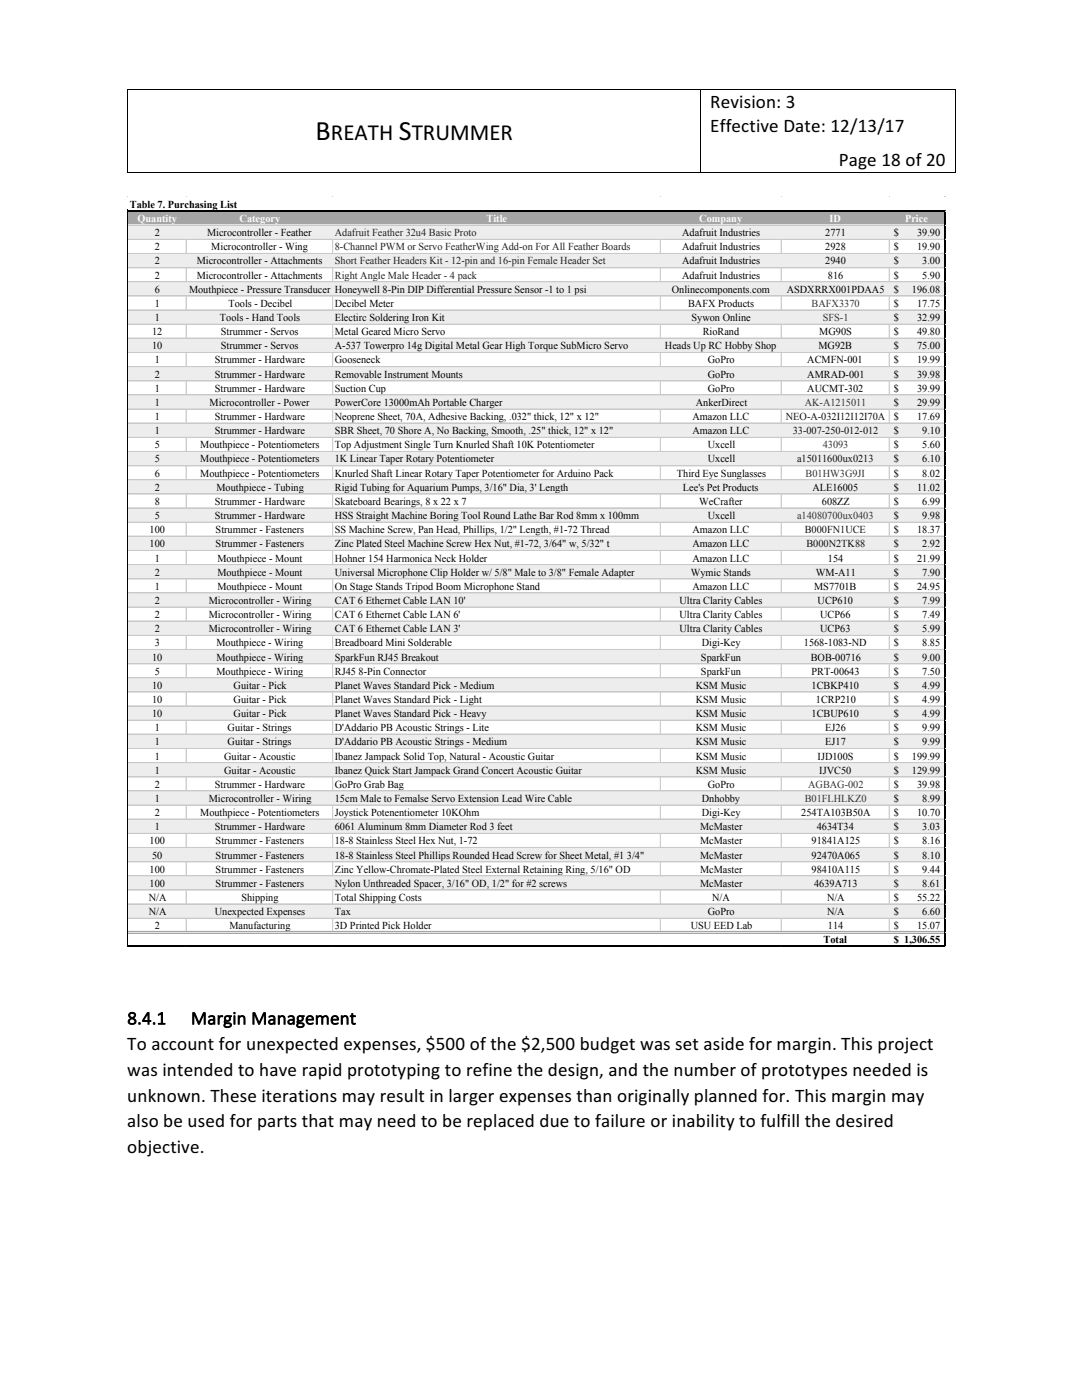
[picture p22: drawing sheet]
<svg xmlns="http://www.w3.org/2000/svg" width="216mm" height="279mm" viewBox="0 0 216 279" stroke-linecap="round" stroke-linejoin="round" font-family="sans-serif">
<defs><g id="words">
<g font-size="5.6">
<text x="63" y="28">B</text>
<text x="79.6" y="28">S</text>
</g>
<g font-size="4.6">
<text x="66" y="28">REATH</text>
<text x="82.1" y="28">TRUMMER</text>
</g>
<g font-size="3.8">
<text x="141.7" y="21.6">Revision: 3</text>
<text x="141.7" y="26.3">Effective Date: 12/13/17</text>
<text x="167.4" y="33.2">Page 18 of 20</text>
<text x="25.4" y="209.6">To account for unexpected expenses, $500 of the $2,500 budget was set aside for margin. This project</text>
<text x="25.4" y="214.7">was intended to have rapid prototyping to refine the design, and the number of prototypes needed is</text>
<text x="25.4" y="219.9">unknown. These iterations may result in larger expenses than originally planned for. This margin may</text>
<text x="25.4" y="225">also be used for parts that may need to be replaced due to failure or inability to fulfill the desired</text>
<text x="25.4" y="230">objective.</text>
</g>
<g font-size="3.7">
<text x="25.4" y="204.4">8.4.1</text>
<text x="38.1" y="204.4">Margin Management</text>
</g>
<g font-size="2.1">
<text x="25.9" y="41.5">Table 7. Purchasing List</text>
<text x="30.9" y="47.1">2</text>
<text x="41.3" y="47.1">Microcontroller - Feather</text>
<text x="136.1" y="47.1">Adafruit Industries</text>
<text x="164.7" y="47.1">2771</text>
<text x="178.4" y="47.1">$</text>
<text x="183" y="47.1">39.90</text>
<text x="30.9" y="50">2</text>
<text x="30.9" y="52.8">2</text>
<text x="39.3" y="52.8">Microcontroller - Attachments</text>
<text x="42.2" y="50">Microcontroller - Wing</text>
<text x="136.1" y="50">Adafruit Industries</text>
<text x="136.1" y="52.8">Adafruit Industries</text>
<text x="164.7" y="50">2928</text>
<text x="164.7" y="52.8">2940</text>
<text x="178.4" y="50">$</text>
<text x="178.4" y="52.8">$</text>
<text x="183" y="50">19.90</text>
<text x="184" y="52.8">3.00</text>
<text x="30.9" y="55.6">2</text>
<text x="30.9" y="58.4">6</text>
<text x="37.7" y="58.4">Mouthpiece - Pressure Transducer Honeywell 8-Pin DIP Differential Pressure Sensor -1 to 1 psi</text>
<text x="39.3" y="55.6">Microcontroller - Attachments</text>
<text x="134.1" y="58.4">Onlinecomponents.com</text>
<text x="136.1" y="55.6">Adafruit Industries</text>
<text x="157" y="58.4">ASDXRRX001PDAA5</text>
<text x="165.2" y="55.6">816</text>
<text x="178.4" y="55.6">$</text>
<text x="178.4" y="58.4">$</text>
<text x="182" y="58.4">196.08</text>
<text x="184" y="55.6">5.90</text>
<text x="30.9" y="61.3">1</text>
<text x="30.9" y="64.1">1</text>
<text x="43.9" y="64.1">Tools - Hand Tools</text>
<text x="45.6" y="61.3">Tools - Decibel</text>
<text x="66.8" y="61.3">Decibel Meter</text>
<text x="66.8" y="64.1">Electirc Soldering Iron Kit</text>
<text x="137.3" y="61.3">BAFX Products</text>
<text x="138" y="64.1">Sywon Online</text>
<text x="178.4" y="61.3">$</text>
<text x="178.4" y="64.1">$</text>
<text x="183" y="61.3">17.75</text>
<text x="183" y="64.1">32.99</text>
<text x="30.4" y="66.9">12</text>
<text x="30.4" y="69.7">10</text>
<text x="44.1" y="66.9">Strummer - Servos</text>
<text x="44.1" y="69.7">Strummer - Servos</text>
<text x="66.8" y="66.9">Metal Geared Micro Servo</text>
<text x="66.8" y="69.7">A-537 Towerpro 14g Digital Metal Gear High Torque SubMicro Servo</text>
<text x="132.7" y="69.7">Heads Up RC Hobby Shop</text>
<text x="140.2" y="66.9">RioRand</text>
<text x="163.3" y="69.7">MG92B</text>
<text x="163.5" y="66.9">MG90S</text>
<text x="178.4" y="66.9">$</text>
<text x="178.4" y="69.7">$</text>
<text x="183" y="66.9">49.80</text>
<text x="183" y="69.7">75.00</text>
<text x="30.9" y="72.5">1</text>
<text x="30.9" y="75.4">2</text>
<text x="42.9" y="72.5">Strummer - Hardware</text>
<text x="42.9" y="75.4">Strummer - Hardware</text>
<text x="66.8" y="72.5">Gooseneck</text>
<text x="66.8" y="75.4">Removable Instrument Mounts</text>
<text x="141.2" y="72.5">GoPro</text>
<text x="141.2" y="75.4">GoPro</text>
<text x="161.1" y="72.5">ACMFN-001</text>
<text x="161.1" y="75.4">AMRAD-001</text>
<text x="178.4" y="72.5">$</text>
<text x="178.4" y="75.4">$</text>
<text x="183" y="72.5">19.99</text>
<text x="183" y="75.4">39.98</text>
<text x="30.9" y="78.2">1</text>
<text x="30.9" y="81">1</text>
<text x="30.9" y="83.8">1</text>
<text x="41.8" y="81">Microcontroller - Power</text>
<text x="42.9" y="78.2">Strummer - Hardware</text>
<text x="42.9" y="83.8">Strummer - Hardware</text>
<text x="66.8" y="78.2">Suction Cup</text>
<text x="66.8" y="81">PowerCore 13000mAh Portable Charger</text>
<text x="66.8" y="83.8">Neoprene Sheet, 70A, Adhesive Backing, .032&quot; thick, 12&quot; x 12&quot;</text>
<text x="138.2" y="83.8">Amazon LLC</text>
<text x="138.8" y="81">AnkerDirect</text>
<text x="141.2" y="78.2">GoPro</text>
<text x="161.1" y="78.2">AUCMT-302</text>
<text x="178.4" y="78.2">$</text>
<text x="178.4" y="81">$</text>
<text x="178.4" y="83.8">$</text>
<text x="183" y="78.2">39.99</text>
<text x="183" y="81">29.99</text>
<text x="183" y="83.8">17.69</text>
<text x="30.9" y="86.7">1</text>
<text x="30.9" y="89.5">5</text>
<text x="39.9" y="89.5">Mouthpiece - Potentiometers</text>
<text x="42.9" y="86.7">Strummer - Hardware</text>
<text x="66.8" y="86.7">SBR Sheet, 70 Shore A, No Backing, Smooth, .25&quot; thick, 12&quot; x 12&quot;</text>
<text x="66.8" y="89.5">Top Adjustment Single Turn Knurled Shaft 10K Potentiometer</text>
<text x="138.2" y="86.7">Amazon LLC</text>
<text x="141.2" y="89.5">Uxcell</text>
<text x="178.4" y="86.7">$</text>
<text x="178.4" y="89.5">$</text>
<text x="184" y="86.7">9.10</text>
<text x="184" y="89.5">5.60</text>
<text x="30.9" y="92.3">5</text>
<text x="30.9" y="95.1">6</text>
<text x="39.9" y="92.3">Mouthpiece - Potentiometers</text>
<text x="39.9" y="95.1">Mouthpiece - Potentiometers</text>
<text x="66.8" y="92.3">1K Linear Taper Rotary Potentiometer</text>
<text x="66.8" y="95.1">Knurled Shaft Linear Rotary Taper Potentiometer for Arduino Pack</text>
<text x="135.1" y="95.1">Third Eye Sunglasses</text>
<text x="141.2" y="92.3">Uxcell</text>
<text x="178.4" y="92.3">$</text>
<text x="178.4" y="95.1">$</text>
<text x="184" y="92.3">6.10</text>
<text x="184" y="95.1">8.02</text>
<text x="30.9" y="97.9">2</text>
<text x="30.9" y="100.8">8</text>
<text x="42.9" y="100.8">Strummer - Hardware</text>
<text x="43.2" y="97.9">Mouthpiece - Tubing</text>
<text x="66.8" y="97.9">Rigid Tubing for Aquarium Pumps, 3/16&quot; Dia, 3' Length</text>
<text x="66.8" y="100.8">Skateboard Bearings, 8 x 22 x 7</text>
<text x="136.3" y="97.9">Lee's Pet Products</text>
<text x="139.5" y="100.8">WeCrafter</text>
<text x="162.1" y="97.9">ALE16005</text>
<text x="164" y="100.8">608ZZ</text>
<text x="178.4" y="97.9">$</text>
<text x="178.4" y="100.8">$</text>
<text x="183" y="97.9">11.02</text>
<text x="184" y="100.8">6.99</text>
<text x="29.8" y="106.4">100</text>
<text x="30.9" y="103.6">5</text>
<text x="42.9" y="103.6">Strummer - Hardware</text>
<text x="43" y="106.4">Strummer - Fasteners</text>
<text x="66.8" y="103.6">HSS Straight Machine Boring Tool Round Lathe Bar Rod 8mm x 100mm</text>
<text x="66.8" y="106.4">SS Machine Screw, Pan Head, Phillips, 1/2&quot; Length, #1-72 Thread</text>
<text x="138.2" y="106.4">Amazon LLC</text>
<text x="141.2" y="103.6">Uxcell</text>
<text x="178.4" y="103.6">$</text>
<text x="178.4" y="106.4">$</text>
<text x="183" y="106.4">18.37</text>
<text x="184" y="103.6">9.98</text>
<text x="29.8" y="109.2">100</text>
<text x="30.9" y="112.1">1</text>
<text x="43" y="109.2">Strummer - Fasteners</text>
<text x="43.4" y="112.1">Mouthpiece - Mount</text>
<text x="66.8" y="109.2">Zinc Plated Steel Machine Screw Hex Nut, #1-72, 3/64&quot; w, 5/32&quot; t</text>
<text x="66.8" y="112.1">Hohner 154 Harmonica Neck Holder</text>
<text x="138.2" y="109.2">Amazon LLC</text>
<text x="138.2" y="112.1">Amazon LLC</text>
<text x="165.2" y="112.1">154</text>
<text x="178.4" y="109.2">$</text>
<text x="178.4" y="112.1">$</text>
<text x="183" y="112.1">21.99</text>
<text x="184" y="109.2">2.92</text>
<text x="30.9" y="114.9">2</text>
<text x="30.9" y="117.7">1</text>
<text x="43.4" y="114.9">Mouthpiece - Mount</text>
<text x="43.4" y="117.7">Mouthpiece - Mount</text>
<text x="66.8" y="114.9">Universal Microphone Clip Holder w/ 5/8&quot; Male to 3/8&quot; Female Adapter</text>
<text x="66.8" y="117.7">On Stage Stands Tripod Boom Microphone Stand</text>
<text x="137.8" y="114.9">Wymic Stands</text>
<text x="138.2" y="117.7">Amazon LLC</text>
<text x="162.5" y="117.7">MS7701B</text>
<text x="162.8" y="114.9">WM-A11</text>
<text x="178.4" y="114.9">$</text>
<text x="178.4" y="117.7">$</text>
<text x="183" y="117.7">24.95</text>
<text x="184" y="114.9">7.90</text>
<text x="30.9" y="120.5">2</text>
<text x="30.9" y="123.4">2</text>
<text x="41.7" y="120.5">Microcontroller - Wiring</text>
<text x="41.7" y="123.4">Microcontroller - Wiring</text>
<text x="66.8" y="120.5">CAT 6 Ethernet Cable LAN 10'</text>
<text x="66.8" y="123.4">CAT 6 Ethernet Cable LAN 6'</text>
<text x="135.6" y="120.5">Ultra Clarity Cables</text>
<text x="135.6" y="123.4">Ultra Clarity Cables</text>
<text x="163.1" y="120.5">UCP610</text>
<text x="163.7" y="123.4">UCP66</text>
<text x="178.4" y="120.5">$</text>
<text x="178.4" y="123.4">$</text>
<text x="184" y="120.5">7.99</text>
<text x="184" y="123.4">7.49</text>
<text x="30.4" y="131.8">10</text>
<text x="30.9" y="126.2">2</text>
<text x="30.9" y="129">3</text>
<text x="41.7" y="126.2">Microcontroller - Wiring</text>
<text x="43.2" y="129">Mouthpiece - Wiring</text>
<text x="43.2" y="131.8">Mouthpiece - Wiring</text>
<text x="66.8" y="126.2">CAT 6 Ethernet Cable LAN 3'</text>
<text x="66.8" y="129">Breadboard Mini Solderable</text>
<text x="66.8" y="131.8">SparkFun RJ45 Breakout</text>
<text x="135.6" y="126.2">Ultra Clarity Cables</text>
<text x="139.9" y="131.8">SparkFun</text>
<text x="140" y="129">Digi-Key</text>
<text x="160.4" y="129">1568-1083-ND</text>
<text x="161.8" y="131.8">BOB-00716</text>
<text x="163.7" y="126.2">UCP63</text>
<text x="178.4" y="126.2">$</text>
<text x="178.4" y="129">$</text>
<text x="178.4" y="131.8">$</text>
<text x="184" y="126.2">5.99</text>
<text x="184" y="129">8.85</text>
<text x="184" y="131.8">9.00</text>
<text x="30.4" y="137.5">10</text>
<text x="30.9" y="134.6">5</text>
<text x="43.2" y="134.6">Mouthpiece - Wiring</text>
<text x="46.6" y="137.5">Guitar - Pick</text>
<text x="66.8" y="134.6">RJ45 8-Pin Connector</text>
<text x="66.8" y="137.5">Planet Waves Standard Pick - Medium</text>
<text x="138.8" y="137.5">KSM Music</text>
<text x="139.9" y="134.6">SparkFun</text>
<text x="161.9" y="134.6">PRT-00643</text>
<text x="161.9" y="137.5">1CBKP410</text>
<text x="178.4" y="134.6">$</text>
<text x="178.4" y="137.5">$</text>
<text x="184" y="134.6">7.50</text>
<text x="184" y="137.5">4.99</text>
<text x="30.4" y="140.3">10</text>
<text x="30.4" y="143.1">10</text>
<text x="46.6" y="140.3">Guitar - Pick</text>
<text x="46.6" y="143.1">Guitar - Pick</text>
<text x="66.8" y="140.3">Planet Waves Standard Pick - Light</text>
<text x="66.8" y="143.1">Planet Waves Standard Pick - Heavy</text>
<text x="138.8" y="140.3">KSM Music</text>
<text x="138.8" y="143.1">KSM Music</text>
<text x="161.9" y="143.1">1CBUP610</text>
<text x="162.8" y="140.3">1CRP210</text>
<text x="178.4" y="140.3">$</text>
<text x="178.4" y="143.1">$</text>
<text x="184" y="140.3">4.99</text>
<text x="184" y="143.1">4.99</text>
<text x="30.9" y="145.9">1</text>
<text x="30.9" y="148.8">1</text>
<text x="45.4" y="145.9">Guitar - Strings</text>
<text x="45.4" y="148.8">Guitar - Strings</text>
<text x="66.8" y="145.9">D'Addario PB Acoustic Strings - Lite</text>
<text x="66.8" y="148.8">D'Addario PB Acoustic Strings - Medium</text>
<text x="138.8" y="145.9">KSM Music</text>
<text x="138.8" y="148.8">KSM Music</text>
<text x="164.7" y="145.9">EJ26</text>
<text x="164.7" y="148.8">EJ17</text>
<text x="178.4" y="145.9">$</text>
<text x="178.4" y="148.8">$</text>
<text x="184" y="145.9">9.99</text>
<text x="184" y="148.8">9.99</text>
<text x="30.9" y="151.6">1</text>
<text x="30.9" y="154.4">1</text>
<text x="44.7" y="151.6">Guitar - Acoustic</text>
<text x="44.7" y="154.4">Guitar - Acoustic</text>
<text x="66.8" y="151.6">Ibanez Jampack Solid Top, Natural - Acoustic Guitar</text>
<text x="66.8" y="154.4">Ibanez Quick Start Jampack Grand Concert Acoustic Guitar</text>
<text x="138.8" y="151.6">KSM Music</text>
<text x="138.8" y="154.4">KSM Music</text>
<text x="163.1" y="151.6">IJD100S</text>
<text x="163.5" y="154.4">IJVC50</text>
<text x="178.4" y="151.6">$</text>
<text x="178.4" y="154.4">$</text>
<text x="182" y="151.6">199.99</text>
<text x="182" y="154.4">129.99</text>
<text x="30.9" y="157.2">2</text>
<text x="30.9" y="160">1</text>
<text x="41.7" y="160">Microcontroller - Wiring</text>
<text x="42.9" y="157.2">Strummer - Hardware</text>
<text x="66.8" y="157.2">GoPro Grab Bag</text>
<text x="66.8" y="160">15cm Male to Femalse Servo Extension Lead Wire Cable</text>
<text x="140" y="160">Dnhobby</text>
<text x="141.2" y="157.2">GoPro</text>
<text x="178.4" y="157.2">$</text>
<text x="178.4" y="160">$</text>
<text x="183" y="157.2">39.98</text>
<text x="184" y="160">8.99</text>
<text x="30.9" y="162.9">2</text>
<text x="30.9" y="165.7">1</text>
<text x="39.9" y="162.9">Mouthpiece - Potentiometers</text>
<text x="42.9" y="165.7">Strummer - Hardware</text>
<text x="66.8" y="162.9">Joystick Potenentiometer 10KOhm</text>
<text x="66.8" y="165.7">6061 Aluminum 8mm Diameter Rod 3 feet</text>
<text x="139.7" y="165.7">McMaster</text>
<text x="140" y="162.9">Digi-Key</text>
<text x="159.9" y="162.9">254TA103B50A</text>
<text x="163" y="165.7">4634T34</text>
<text x="178.4" y="162.9">$</text>
<text x="178.4" y="165.7">$</text>
<text x="183" y="162.9">10.70</text>
<text x="184" y="165.7">3.03</text>
<text x="29.8" y="168.5">100</text>
<text x="30.4" y="171.3">50</text>
<text x="43" y="168.5">Strummer - Fasteners</text>
<text x="43" y="171.3">Strummer - Fasteners</text>
<text x="66.8" y="168.5">18-8 Stainless Steel Hex Nut, 1-72</text>
<text x="66.8" y="171.3">18-8 Stainless Steel Phillips Rounded Head Screw for Sheet Metal, #1 3/4&quot;</text>
<text x="139.7" y="168.5">McMaster</text>
<text x="139.7" y="171.3">McMaster</text>
<text x="161.9" y="168.5">91841A125</text>
<text x="161.9" y="171.3">92470A065</text>
<text x="178.4" y="168.5">$</text>
<text x="178.4" y="171.3">$</text>
<text x="184" y="168.5">8.16</text>
<text x="184" y="171.3">8.10</text>
<text x="29.7" y="179.8">N/A</text>
<text x="29.8" y="174.2">100</text>
<text x="29.8" y="177">100</text>
<text x="43" y="174.2">Strummer - Fasteners</text>
<text x="43" y="177">Strummer - Fasteners</text>
<text x="48.2" y="179.8">Shipping</text>
<text x="66.8" y="174.2">Zinc Yellow-Chromate-Plated Steel External Retaining Ring, 5/16&quot; OD</text>
<text x="66.8" y="177">Nylon Unthreaded Spacer, 3/16&quot; OD, 1/2&quot; for #2 screws</text>
<text x="66.8" y="179.8">Total Shipping Costs</text>
<text x="139.7" y="174.2">McMaster</text>
<text x="139.7" y="177">McMaster</text>
<text x="142.1" y="179.8">N/A</text>
<text x="161.9" y="174.2">98410A115</text>
<text x="162.5" y="177">4639A713</text>
<text x="165" y="179.8">N/A</text>
<text x="178.4" y="174.2">$</text>
<text x="178.4" y="177">$</text>
<text x="178.4" y="179.8">$</text>
<text x="183" y="179.8">55.22</text>
<text x="184" y="174.2">9.44</text>
<text x="184" y="177">8.61</text>
<text x="29.7" y="182.6">N/A</text>
<text x="30.9" y="185.4">2</text>
<text x="42.9" y="182.6">Unexpected Expenses</text>
<text x="45.8" y="185.4">Manufacturing</text>
<text x="66.8" y="182.6">Tax</text>
<text x="66.8" y="185.4">3D Printed Pick Holder</text>
<text x="137.8" y="185.4">USU EED Lab</text>
<text x="141.2" y="182.6">GoPro</text>
<text x="165" y="182.6">N/A</text>
<text x="165.2" y="185.4">114</text>
<text x="178.4" y="182.6">$</text>
<text x="178.4" y="185.4">$</text>
<text x="183" y="185.4">15.07</text>
<text x="184" y="182.6">6.60</text>
<text x="164.3" y="188.3">Total</text>
<text x="178.4" y="188.3">$ 1,306.55</text>
</g>
<g font-size="2.1" fill="#fff">
<text x="27.5" y="44.3">Quantity</text>
<text x="47.8" y="44.3">Category</text>
<text x="97.1" y="44.3">Title</text>
<text x="139.5" y="44.3">Company</text>
<text x="165.5" y="44.3">ID</text>
<text x="180.6" y="44.3">Price</text>
</g>
<g font-size="2.1" fill="#222">
<text x="66.8" y="47.1">Adafruit Feather 32u4 Basic Proto</text>
<text x="66.8" y="50">8-Channel PWM or Servo FeatherWing Add-on For All Feather Boards</text>
<text x="66.8" y="52.8">Short Feather Headers Kit - 12-pin and 16-pin Female Header Set</text>
<text x="66.8" y="55.6">Right Angle Male Header - 4 pack</text>
</g>
<g font-size="2.1" fill="#333">
<text x="161.9" y="61.3">BAFX3370</text>
<text x="164.2" y="64.1">SFS-1</text>
<text x="160.6" y="81">AK-A1215011</text>
<text x="164.2" y="89.5">43093</text>
<text x="160.7" y="95.1">B01HW3G9JI</text>
<text x="159" y="103.6">a14080700ux0403</text>
<text x="160.6" y="160">B01FLHLKZ0</text>
<text x="161.3" y="157.2">AGBAG-002</text>
</g>
<g font-size="2.1" fill="#111">
<text x="156.8" y="83.8">NEO-A-032I12I12I70A</text>
<text x="158.2" y="86.7">33-007-250-012-012</text>
<text x="159" y="92.3">a15011600ux0213</text>
<text x="160.6" y="106.4">B000FN1UCE</text>
<text x="160.9" y="109.2">B000N2TK88</text>
</g>
</g></defs>
<path d="M25.4 17.8h.2v.1h-.2zM139.7 17.8h.2v.1h-.2zM190.5 17.8h.2v.1h-.2zM25.4 34.3h.2v.2h-.2zM139.7 34.3h.2v.2h-.2zM190.5 34.3h.2v.2h-.2z" fill="#000"/>
<path d="M25.5 17.9v16.4M25.6 17.9h114.1M139.8 17.9v16.4M139.9 17.9h50.6M190.6 17.9v16.4M25.6 34.4h114.1M139.9 34.4h50.6" fill="none" stroke="#000" stroke-width=".2"/>
<path d="M25.4 39.2h163.2v3h-163.2z" fill="#fff"/>
<path d="M25.4 42h163.2v3h-163.2z" fill="#a5a5a5"/>
<g fill="#ededed">
<path d="M25.4 44.8h163.2v3h-163.2z"/>
<path d="M25.4 50.5h163.2v3h-163.2z"/>
<path d="M25.4 56.1h163.2v3h-163.2z"/>
<path d="M25.4 61.8h163.2v3h-163.2z"/>
<path d="M25.4 67.4h163.2v3h-163.2z"/>
<path d="M25.4 73.1h163.2v3h-163.2z"/>
<path d="M25.4 78.7h163.2v3h-163.2z"/>
<path d="M25.4 84.4h163.2v3h-163.2z"/>
<path d="M25.4 90h163.2v3h-163.2z"/>
<path d="M25.4 95.7h163.2v3h-163.2z"/>
<path d="M25.4 101.3h163.2v3h-163.2z"/>
<path d="M25.4 106.9h163.2v3h-163.2z"/>
<path d="M25.4 112.6h163.2v3h-163.2z"/>
<path d="M25.4 118.2h163.2v3h-163.2z"/>
<path d="M25.4 123.9h163.2v3h-163.2z"/>
<path d="M25.4 129.5h163.2v3h-163.2z"/>
<path d="M25.4 135.2h163.2v3h-163.2z"/>
<path d="M25.4 140.8h163.2v3h-163.2z"/>
<path d="M25.4 146.5h163.2v3h-163.2z"/>
<path d="M25.4 152.1h163.2v3h-163.2z"/>
<path d="M25.4 157.8h163.2v2.9h-163.2z"/>
<path d="M25.4 163.4h163.2v3h-163.2z"/>
<path d="M25.4 169h163.2v3h-163.2z"/>
<path d="M25.4 174.7h163.2v3h-163.2z"/>
<path d="M25.4 180.3h163.2v3h-163.2z"/>
</g>
<path d="M25.4 186h163.2v3h-163.2z" fill="#fff"/>
<path d="M25.3 39.3h.1" fill="none" stroke="#cecece" stroke-width=".2"/>
<g fill="#cecece">
<path d="M25.3 39.2l.1 .2z"/>
<path d="M25.4 39.2h.2z"/>
<path d="M188.5 39.2h.1z"/>
<path d="M37 39.2h.2z"/>
<path d="M66.3 39.2h.2z"/>
<path d="M131.7 39.2h.1z"/>
<path d="M155.8 39.2h.2z"/>
<path d="M177.3 39.2h.2z"/>
</g>
<path d="M25.6 42h163M25.6 188.8h163" fill="none" stroke="#000" stroke-width=".35"/>
<g fill="none" stroke="#c9c9c9" stroke-width=".2">
<path d="M25.6 44.9h162.7M25.6 47.8h162.7M25.6 50.6h162.7M25.6 53.4h162.7M25.6 56.2h162.7M25.6 59h162.7M25.6 61.9h162.7M25.6 64.7h162.7M25.6 67.5h162.7M25.6 70.3h162.7M25.6 73.2h162.7M25.6 76h162.7"/>
<path d="M25.6 78.8h162.7M25.6 81.6h162.7M25.6 84.5h162.7M25.6 87.3h162.7M25.6 90.1h162.7M25.6 92.9h162.7M25.6 95.7h162.7M25.6 98.6h162.7M25.6 101.4h162.7M25.6 104.2h162.7M25.6 107h162.7M25.6 109.9h162.7"/>
<path d="M25.6 112.7h162.7M25.6 115.5h162.7M25.6 118.3h162.7M25.6 121.1h162.7M25.6 124h162.7M25.6 126.8h162.7M25.6 129.6h162.7M25.6 132.4h162.7M25.6 135.3h162.7M25.6 138.1h162.7M25.6 140.9h162.7M25.6 143.7h162.7"/>
<path d="M25.6 146.5h162.7M25.6 149.4h162.7M25.6 152.2h162.7M25.6 155h162.7M25.6 157.8h162.7M25.6 160.7h162.7M25.6 163.5h162.7M25.6 166.3h162.7M25.6 169.1h162.7M25.6 172h162.7M25.6 174.8h162.7M25.6 177.6h162.7"/>
<path d="M25.6 180.4h162.7M25.6 183.2h162.7"/>
</g>
<g fill="none" stroke="#cecece" stroke-width=".2">
<path d="M37.1 47.8v2.7M37.1 53.5v2.6M37.1 59.1v2.7M66.4 47.8v2.7M66.4 53.5v2.6M66.4 59.1v2.7M131.7 47.8v2.7M131.7 53.5v2.6M131.7 59.1v2.7M155.9 47.8v2.7M155.9 53.5v2.6M155.9 59.1v2.7"/>
<path d="M177.4 47.8v2.7M177.4 53.5v2.6M177.4 59.1v2.7M37.1 76.1v2.6M37.1 64.8v2.6M37.1 70.4v2.7M66.4 76.1v2.6M66.4 64.8v2.6M66.4 70.4v2.7M131.7 64.8v2.6M131.7 70.4v2.7M131.7 76.1v2.6"/>
<path d="M155.9 64.8v2.6M155.9 70.4v2.7M155.9 76.1v2.6M177.4 64.8v2.6M177.4 70.4v2.7M177.4 76.1v2.6M37.1 87.4v2.6M37.1 93v2.7M37.1 81.7v2.7M37.1 98.7v2.6M66.4 87.4v2.6M66.4 93v2.7"/>
<path d="M66.4 81.7v2.7M66.4 98.7v2.6M131.7 81.7v2.7M131.7 98.7v2.6M131.7 87.4v2.6M131.7 93v2.7M155.9 81.7v2.7M155.9 98.7v2.6M155.9 87.4v2.6M155.9 93v2.7M177.4 81.7v2.7M177.4 98.7v2.6"/>
<path d="M177.4 87.4v2.6M177.4 93v2.7M37.1 104.3v2.6M37.1 109.9v2.7M37.1 115.6v2.6M66.4 104.3v2.6M66.4 109.9v2.7M66.4 115.6v2.6M131.7 109.9v2.7M131.7 115.6v2.6M131.7 104.3v2.6M155.9 109.9v2.7"/>
<path d="M155.9 115.6v2.6M155.9 104.3v2.6M177.4 109.9v2.7M177.4 115.6v2.6M177.4 104.3v2.6M37.1 121.2v2.7M37.1 126.9v2.6M37.1 132.5v2.7M37.1 138.2v2.6M66.4 121.2v2.7M66.4 126.9v2.6M66.4 132.5v2.7"/>
<path d="M66.4 138.2v2.6M131.7 121.2v2.7M131.7 126.9v2.6M131.7 132.5v2.7M131.7 138.2v2.6M155.9 121.2v2.7M155.9 126.9v2.6M155.9 132.5v2.7M155.9 138.2v2.6M177.4 121.2v2.7M177.4 126.9v2.6M177.4 132.5v2.7"/>
<path d="M177.4 138.2v2.6M37.1 149.5v2.6M37.1 143.8v2.7M37.1 155.1v2.7M66.4 149.5v2.6M66.4 143.8v2.7M66.4 155.1v2.7M131.7 143.8v2.7M131.7 155.1v2.7M131.7 149.5v2.6M155.9 143.8v2.7M155.9 155.1v2.7"/>
<path d="M155.9 149.5v2.6M177.4 143.8v2.7M177.4 155.1v2.7M177.4 149.5v2.6M37.1 160.7v2.7M37.1 166.4v2.6M37.1 172v2.7M37.1 177.7v2.6M66.4 160.7v2.7M66.4 166.4v2.6M66.4 172v2.7M66.4 177.7v2.6"/>
<path d="M131.7 160.7v2.7M131.7 166.4v2.6M131.7 172v2.7M131.7 177.7v2.6M155.9 160.7v2.7M155.9 166.4v2.6M155.9 172v2.7M155.9 177.7v2.6M177.4 160.7v2.7M177.4 166.4v2.6M177.4 172v2.7M177.4 177.7v2.6"/>
<path d="M25.5 189h.1M37.1 183.3v2.5M66.4 183.3v2.5M131.7 183.3v2.5M155.9 183.3v2.5M177.4 183.3v2.5"/>
</g>
<path d="M25.6 185.9h162.7M25.6 186.2h162.7" fill="none" stroke="#a5a5a5" stroke-width=".2"/>
<path d="M25.5 41.8v147.2" fill="none" stroke="#000" stroke-width=".22"/>
<path d="M188.5 42.2v146.8" fill="none" stroke="#000" stroke-width=".34"/>
<path d="M25.4 189h.2z" fill="#cecece"/>
<path d="M37.1 189h.1" fill="none" stroke="#cecece" stroke-width=".2"/>
<path d="M37 189h.2z" fill="#cecece"/>
<path d="M66.4 189h.1" fill="none" stroke="#cecece" stroke-width=".2"/>
<path d="M66.3 189h.2z" fill="#cecece"/>
<path d="M131.7 189h.1" fill="none" stroke="#cecece" stroke-width=".2"/>
<path d="M131.7 189h.1z" fill="#cecece"/>
<path d="M155.9 189h.1" fill="none" stroke="#cecece" stroke-width=".2"/>
<path d="M155.8 189h.2z" fill="#cecece"/>
<path d="M177.4 189h.1" fill="none" stroke="#cecece" stroke-width=".2"/>
<path d="M177.3 189h.2z" fill="#cecece"/>
<path d="M188.6 189h.1" fill="none" stroke="#cecece" stroke-width=".2"/>
<path d="M188.5 189h.1z" fill="#cecece"/>
<path d="M188.6 39.3h.1" fill="none" stroke="#cecece" stroke-width=".2"/>
<path d="M188.6 39.2l.1 .2z" fill="#cecece"/>
<path d="M188.6 42.1h.1" fill="none" stroke="#cecece" stroke-width=".2"/>
<path d="M188.6 42l.1 .2z" fill="#cecece"/>
<path d="M188.6 44.9h.1" fill="none" stroke="#cecece" stroke-width=".2"/>
<path d="M188.6 44.8l.1 .2z" fill="#cecece"/>
<path d="M188.6 47.8h.1" fill="none" stroke="#cecece" stroke-width=".2"/>
<path d="M188.6 47.7l.1 .1z" fill="#cecece"/>
<path d="M188.6 50.6h.1" fill="none" stroke="#cecece" stroke-width=".2"/>
<path d="M188.6 50.5l.1 .2z" fill="#cecece"/>
<path d="M188.6 53.4h.1" fill="none" stroke="#cecece" stroke-width=".2"/>
<path d="M188.6 53.3l.1 .2z" fill="#cecece"/>
<path d="M188.6 56.2h.1" fill="none" stroke="#cecece" stroke-width=".2"/>
<path d="M188.6 56.1l.1 .2z" fill="#cecece"/>
<path d="M188.6 59h.1" fill="none" stroke="#cecece" stroke-width=".2"/>
<path d="M188.6 59l.1 .1z" fill="#cecece"/>
<path d="M188.6 61.9h.1" fill="none" stroke="#cecece" stroke-width=".2"/>
<path d="M188.6 61.8l.1 .2z" fill="#cecece"/>
<path d="M188.6 64.7h.1" fill="none" stroke="#cecece" stroke-width=".2"/>
<path d="M188.6 64.6l.1 .2z" fill="#cecece"/>
<path d="M188.6 67.5h.1" fill="none" stroke="#cecece" stroke-width=".2"/>
<path d="M188.6 67.4l.1 .2z" fill="#cecece"/>
<path d="M188.6 70.3h.1" fill="none" stroke="#cecece" stroke-width=".2"/>
<path d="M188.6 70.2l.1 .2z" fill="#cecece"/>
<path d="M188.6 73.2h.1" fill="none" stroke="#cecece" stroke-width=".2"/>
<path d="M188.6 73.1l.1 .1z" fill="#cecece"/>
<path d="M188.6 76h.1" fill="none" stroke="#cecece" stroke-width=".2"/>
<path d="M188.6 75.9l.1 .2z" fill="#cecece"/>
<path d="M188.6 78.8h.1" fill="none" stroke="#cecece" stroke-width=".2"/>
<path d="M188.6 78.7l.1 .2z" fill="#cecece"/>
<path d="M188.6 81.6h.1" fill="none" stroke="#cecece" stroke-width=".2"/>
<path d="M188.6 81.5l.1 .2z" fill="#cecece"/>
<path d="M188.6 84.5h.1" fill="none" stroke="#cecece" stroke-width=".2"/>
<path d="M188.6 84.4l.1 .1z" fill="#cecece"/>
<path d="M188.6 87.3h.1" fill="none" stroke="#cecece" stroke-width=".2"/>
<path d="M188.6 87.2l.1 .2z" fill="#cecece"/>
<path d="M188.6 90.1h.1" fill="none" stroke="#cecece" stroke-width=".2"/>
<path d="M188.6 90l.1 .2z" fill="#cecece"/>
<path d="M188.6 92.9h.1" fill="none" stroke="#cecece" stroke-width=".2"/>
<path d="M188.6 92.8l.1 .2z" fill="#cecece"/>
<path d="M188.6 95.7h.1" fill="none" stroke="#cecece" stroke-width=".2"/>
<path d="M188.6 95.7l.1 .1z" fill="#cecece"/>
<path d="M188.6 98.6h.1" fill="none" stroke="#cecece" stroke-width=".2"/>
<path d="M188.6 98.5l.1 .2z" fill="#cecece"/>
<path d="M188.6 101.4h.1" fill="none" stroke="#cecece" stroke-width=".2"/>
<path d="M188.6 101.3l.1 .2z" fill="#cecece"/>
<path d="M188.6 104.2h.1" fill="none" stroke="#cecece" stroke-width=".2"/>
<path d="M188.6 104.1l.1 .2z" fill="#cecece"/>
<path d="M188.6 107h.1" fill="none" stroke="#cecece" stroke-width=".2"/>
<path d="M188.6 106.9l.1 .2z" fill="#cecece"/>
<path d="M188.6 109.9h.1" fill="none" stroke="#cecece" stroke-width=".2"/>
<path d="M188.6 109.8l.1 .1z" fill="#cecece"/>
<path d="M188.6 112.7h.1" fill="none" stroke="#cecece" stroke-width=".2"/>
<path d="M188.6 112.6l.1 .2z" fill="#cecece"/>
<path d="M188.6 115.5h.1" fill="none" stroke="#cecece" stroke-width=".2"/>
<path d="M188.6 115.4l.1 .2z" fill="#cecece"/>
<path d="M188.6 118.3h.1" fill="none" stroke="#cecece" stroke-width=".2"/>
<path d="M188.6 118.2l.1 .2z" fill="#cecece"/>
<path d="M188.6 121.1h.1" fill="none" stroke="#cecece" stroke-width=".2"/>
<path d="M188.6 121.1l.1 .1z" fill="#cecece"/>
<path d="M188.6 124h.1" fill="none" stroke="#cecece" stroke-width=".2"/>
<path d="M188.6 123.9l.1 .2z" fill="#cecece"/>
<path d="M188.6 126.8h.1" fill="none" stroke="#cecece" stroke-width=".2"/>
<path d="M188.6 126.7l.1 .2z" fill="#cecece"/>
<path d="M188.6 129.6h.1" fill="none" stroke="#cecece" stroke-width=".2"/>
<path d="M188.6 129.5l.1 .2z" fill="#cecece"/>
<path d="M188.6 132.4h.1" fill="none" stroke="#cecece" stroke-width=".2"/>
<path d="M188.6 132.3l.1 .2z" fill="#cecece"/>
<path d="M188.6 135.3h.1" fill="none" stroke="#cecece" stroke-width=".2"/>
<path d="M188.6 135.2l.1 .1z" fill="#cecece"/>
<path d="M188.6 138.1h.1" fill="none" stroke="#cecece" stroke-width=".2"/>
<path d="M188.6 138l.1 .2z" fill="#cecece"/>
<path d="M188.6 140.9h.1" fill="none" stroke="#cecece" stroke-width=".2"/>
<path d="M188.6 140.8l.1 .2z" fill="#cecece"/>
<path d="M188.6 143.7h.1" fill="none" stroke="#cecece" stroke-width=".2"/>
<path d="M188.6 143.6l.1 .2z" fill="#cecece"/>
<path d="M188.6 146.5h.1" fill="none" stroke="#cecece" stroke-width=".2"/>
<path d="M188.6 146.5l.1 .1z" fill="#cecece"/>
<path d="M188.6 149.4h.1" fill="none" stroke="#cecece" stroke-width=".2"/>
<path d="M188.6 149.3l.1 .2z" fill="#cecece"/>
<path d="M188.6 152.2h.1" fill="none" stroke="#cecece" stroke-width=".2"/>
<path d="M188.6 152.1l.1 .2z" fill="#cecece"/>
<path d="M188.6 155h.1" fill="none" stroke="#cecece" stroke-width=".2"/>
<path d="M188.6 154.9l.1 .2z" fill="#cecece"/>
<path d="M188.6 157.8h.1" fill="none" stroke="#cecece" stroke-width=".2"/>
<path d="M188.6 157.8l.1 .1z" fill="#cecece"/>
<path d="M188.6 160.7h.1" fill="none" stroke="#cecece" stroke-width=".2"/>
<path d="M188.6 160.6l.1 .1z" fill="#cecece"/>
<path d="M188.6 163.5h.1" fill="none" stroke="#cecece" stroke-width=".2"/>
<path d="M188.6 163.4l.1 .2z" fill="#cecece"/>
<path d="M188.6 166.3h.1" fill="none" stroke="#cecece" stroke-width=".2"/>
<path d="M188.6 166.2l.1 .2z" fill="#cecece"/>
<path d="M188.6 169.1h.1" fill="none" stroke="#cecece" stroke-width=".2"/>
<path d="M188.6 169l.1 .2z" fill="#cecece"/>
<path d="M188.6 172h.1" fill="none" stroke="#cecece" stroke-width=".2"/>
<path d="M188.6 171.9l.1 .1z" fill="#cecece"/>
<path d="M188.6 174.8h.1" fill="none" stroke="#cecece" stroke-width=".2"/>
<path d="M188.6 174.7l.1 .2z" fill="#cecece"/>
<path d="M188.6 177.6h.1" fill="none" stroke="#cecece" stroke-width=".2"/>
<path d="M188.6 177.5l.1 .2z" fill="#cecece"/>
<path d="M188.6 180.4h.1" fill="none" stroke="#cecece" stroke-width=".2"/>
<path d="M188.6 180.3l.1 .2z" fill="#cecece"/>
<path d="M188.6 183.2h.1" fill="none" stroke="#cecece" stroke-width=".2"/>
<path d="M188.6 183.2l.1 .1z" fill="#cecece"/>
<path d="M188.6 186.1h.1" fill="none" stroke="#cecece" stroke-width=".2"/>
<path d="M188.6 186l.1 .2z" fill="#cecece"/>
<path d="M188.6 188.9h.1" fill="none" stroke="#cecece" stroke-width=".2"/>
<path d="M188.6 188.8l.1 .2z" fill="#cecece"/>
<use href="#words"/>
</svg>
